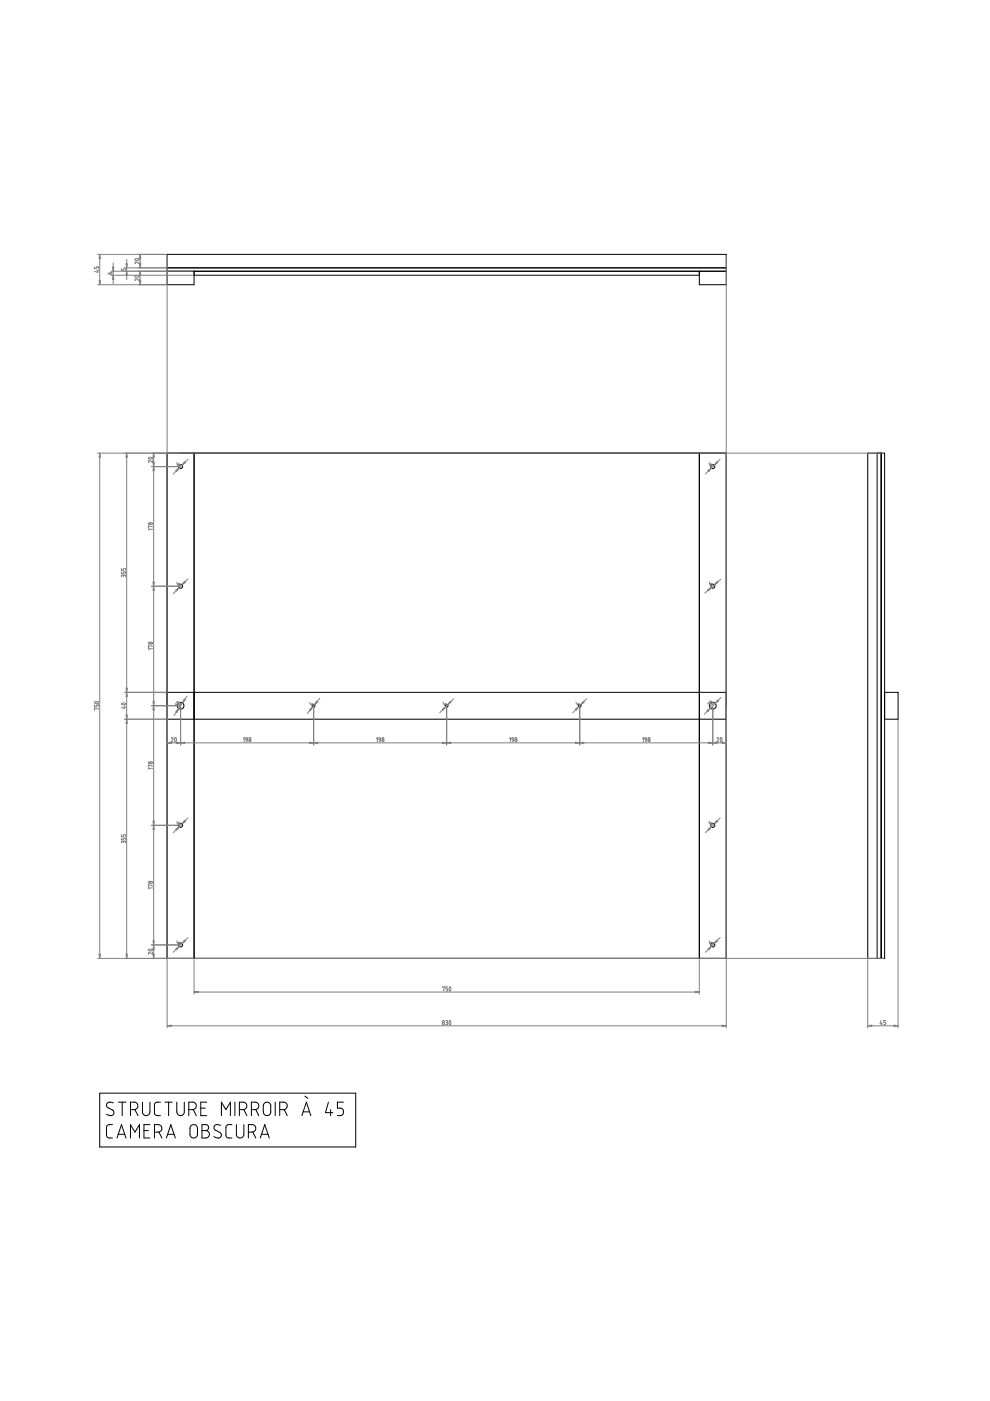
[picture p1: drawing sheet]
<svg xmlns="http://www.w3.org/2000/svg" width="210mm" height="297mm" viewBox="0 0 210 297" stroke-linecap="round" stroke-linejoin="round" font-family="sans-serif">
<g fill="none" stroke="#000" stroke-width=".21">
<path d="M35.4 57.5h118.6M35.4 56.8h118.6M41.1 57.5v2.9h-5.7v-6.5h118.6v6.5h-5.7v-2.9M41.1 58.4h107.2M35.4 96.1h118.6v107.1h-118.6zM41.1 96.1v107.1M148.3 96.1v107.1M184 96.1h3.6v107.1h-3.6zM186 96.1v107.1M186.8 96.1v107.1M35.4 152.5h118.6M35.4 146.8h118.6"/>
<path d="M187.6 146.8h2.8v5.7h-2.8M21.1 231.8h54.3v11.4h-54.3zM23.9 238.4l-.9 .1-.4 .5 .1 2 .4 .3h.8M24 233.8l-1-.1-.3 .3-.1 .4 .2 .4 1.2 .7 .2 .3-.1 .4-.6 .3-.9-.3M25.1 233.7h1.6M25.9 233.7v2.8M27.7 235.3h.8l.5-.2 .3-.6-.2-.5-.5-.3h-.9v2.8M28.6 235.2l.7 1.3M30.2 233.7v2.3l.3 .4 .5 .1 .5-.1 .2-.4 .1-2.3M30.5 239.7h1M31.8 238.4h-1.3v2.9h1.3M34 233.7h-.8l-.5 .5 .1 2 .4 .3h.8"/>
<path d="M35 233.7h1.5M35.8 233.7v2.8M37.5 233.7v2.3l.3 .4 .5 .1 .5-.1 .3-.4v-2.3M40 235.3h.9l.4-.2 .3-.5-.1-.6-.5-.3h-1v2.8M40.4 238.7l.4-.2 .4-.1 .3 .2 .3 .4v1.7l-.4 .5h-.6l-.5-.4v-1.7zM41 235.2l.6 1.3M42.6 234.9h.9M42.8 238.4h.9l.5 .4-.1 .6-.5 .3 .7 .3 .1 .6-.2 .4-.3 .3h-1.1zM42.8 239.7h.8M43.8 233.7h-1.2v2.8h1.2M46.8 238.6l-1-.1-.4 .2v.5l.2 .3 1.2 .7 .1 .4-.1 .4-.3 .3h-.4l-.7-.3M46.9 236.5v-2.8l1 1.6 1-1.6v2.8"/>
<path d="M49.2 238.4l-.9 .1-.4 .4 .1 2.1 .4 .3h.8M49.8 233.7v2.8M50.1 238.4v2.3l.3 .4 .4 .2 .5-.1 .4-.5v-2.3M50.8 235.3h.8l.5-.2 .2-.6-.1-.5-.5-.3h-.9v2.8M51.7 235.2l.6 1.3M53.3 235.3h.8l.5-.2 .3-.5-.2-.6-.4-.3h-1v2.8M54.2 235.2l.7 1.3M56 234l.3-.3h.5l.6 .5v1.7l-.5 .6h-.6l-.4-.5-.1-1.5zM58.4 233.7v2.8M59.3 235.3h.9l.4-.2 .3-.5-.1-.6-.5-.3h-1v2.8M60.3 235.2l.6 1.3M64 236.5l1-2.8 .9 2.8"/>
<path d="M64.3 235.7h1.3M64.6 232.4l.7 .5M69.6 233.7l-.6 2.2h1.6M70.1 235.3v1.2M72.8 233.7h-1.3v1.2l.9 .1 .4 .5-.2 .9-1.1 .1M24.8 241.3l1-2.9 .9 2.9M25.1 240.5h1.3M27.7 241.3v-2.9l.9 1.6 1-1.6v2.9M32.7 240h1l.3-.2 .3-.6-.1-.4-.5-.4h-1v2.9M33.7 240l.6 1.3M35.3 241.3l.9-2.9 1 2.9M35.5 240.5h1.4"/>
<path d="M52.7 240h.9l.4-.2 .2-.4-.1-.6-.5-.4h-.9v2.9M53.6 240l.6 1.3M55.2 241.3l.9-2.9 1 2.9M55.5 240.5h1.3"/>
<circle cx="38.3" cy="98.9" r=".43"/>
<circle cx="151.1" cy="98.9" r=".43"/>
<circle cx="38.3" cy="124.3" r=".43"/>
<circle cx="151.1" cy="124.3" r=".43"/>
<circle cx="38.3" cy="149.6" r=".71"/>
<circle cx="66.5" cy="149.6" r=".29"/>
<circle cx="94.7" cy="149.6" r=".29"/>
<circle cx="122.9" cy="149.6" r=".29"/>
<circle cx="151.1" cy="149.6" r=".71"/>
<circle cx="38.3" cy="175" r=".43"/>
<circle cx="151.1" cy="175" r=".43"/>
<circle cx="38.3" cy="200.3" r=".43"/>
<circle cx="151.1" cy="200.3" r=".43"/>
</g>
<g fill="none" stroke="#808080" stroke-width=".21">
<path d="M20 56.6v.4h.4v-.3a.26 .26 0 0 1 .3-.1 .26 .26 0 0 1 .2 .1v.3M20.5 57.4h.4M20.7 53.9h14.5M20.7 57.3v.4l-.7-.1M21.1 53.9v6.5M22.9 57.8l.4 .3M23.3 57.8a.23 .23 0 0 1 .4 0 .23 .23 0 0 1-.1 .3h-.3zM23.6 57.5h17.3M23.6 58.4h17.3M24 55.7v4.5M25.7 57v.3h.4v-.2a.26 .26 0 0 1 .3-.1 .26 .26 0 0 1 .2 .1v.2M26.4 56.8h8.8"/>
<path d="M26.9 55v4.3M28.6 58.5l.5-.1a.26 .26 0 0 1 .3 0 .26 .26 0 0 1 0 .4 .26 .26 0 0 1-.3 0l-.4-.1zM28.6 54.9l.5-.1a.26 .26 0 0 1 .3 0 .26 .26 0 0 1 0 .4 .26 .26 0 0 1-.3 0l-.4-.1zM29.5 59.1v.4l-.6-.4a.2 .2 0 0 0-.3 .1 .2 .2 0 0 0 .1 .3M29.5 55.5v.4l-.6-.4a.2 .2 0 0 0-.3 .2 .2 .2 0 0 0 .1 .2M29.7 53.9v2.9M29.7 57.5v2.9M35.4 54.2v163.7M154 54.2v163.7M20.7 60.4h14.5M20.7 96.1h166.6M21.1 96.1v107.1"/>
<path d="M26.9 96.1v107.1M31.5 97.1l.4-.1a.25 .25 0 0 1 .4 0 .25 .25 0 0 1 0 .3 .25 .25 0 0 1-.4 0h-.4zM32.1 98.9h6M32.3 97.6v.4l-.6-.3a.2 .2 0 0 0-.2 .1 .2 .2 0 0 0 .1 .2M32.6 96.1v107.1M37.6 98.1v.5M37.8 98.4a.24 .24 0 0 1 .3 .1 .24 .24 0 0 1-.1 .3l-.4-.2zM39.9 97.4l-3.2 3.1M150.4 98.1l.1 .5M150.6 98.4a.24 .24 0 0 1 .4 .1 .24 .24 0 0 1-.2 .3l-.3-.2zM152.7 97.4l-3.1 3.1M32.3 111.7l-.8-.2 .1 .4"/>
<path d="M32.3 112.2h-.8l.2 .2M25.7 121.2v.4h.4v-.2a.26 .26 0 0 1 .3-.2 .26 .26 0 0 1 .2 .2v.2M25.7 120.5v.4h.4v-.2a.26 .26 0 0 1 .3-.2 .26 .26 0 0 1 .2 .2v.2M26.1 122.1l-.2-.2-.2 .4M26.1 122.1a.26 .26 0 0 1 .3-.2 .26 .26 0 0 1 .2 .2v.2M26.1 122.1v.1M32.1 124.3h6M32.3 137.1l-.8-.2 .1 .4M32.3 137.6h-.8l.2 .2M37.6 123.4v.5M37.8 123.8a.24 .24 0 0 1 .3 0 .24 .24 0 0 1-.1 .4l-.4-.3zM39.9 122.7l-3.2 3.2"/>
<path d="M150.5 123.4v.5M150.5 123.9l.2-.2a.24 .24 0 0 1 .3 .1 .24 .24 0 0 1-.1 .3zM152.8 122.8l-3.3 3M20 149.4v.4h.4v-.2a.26 .26 0 0 1 .3-.2 .26 .26 0 0 1 .2 .2v.2M20 148.9l.5-.2a.26 .26 0 0 1 .4 .1 .26 .26 0 0 1 0 .3 .26 .26 0 0 1-.4 0l-.4-.1zM20.9 150.3l-.9-.2 .1 .4M25.8 149.2l.4-.2a.26 .26 0 0 1 .4 .1 .26 .26 0 0 1 0 .3 .26 .26 0 0 1-.4 0l-.4-.1zM26.2 149.9h.4M26.4 152.5h8.8M26.4 146.8h8.8M26.4 149.7v.5l-.7-.2M32.1 149.6h6"/>
<path d="M35.4 157.5h118.6M36.3 156.5a.2 .2 0 0 1 .3-.1 .2 .2 0 0 1 .1 .3l-.4 .6h.4M37.1 156.4h.2l.1 .5a.24 .24 0 0 1 0 .3 .24 .24 0 0 1-.4 0 .24 .24 0 0 1 0-.3zM37.3 149.5l-.1-.3 .8 .5M37.5 148.8l.5 .1a.24 .24 0 0 1 .2 .4 .24 .24 0 0 1-.4-.1zM38.3 149.9v8M39.7 147.6l-2.8 4.1M51.6 156.6l.2-.2v.9M52.1 156.5l.3-.1 .1 .5-.4-.1zM52.5 156.9l-.3 .4M65.6 149l.4 .6 .3-.4M66.1 149.2l.3 .2"/>
<path d="M66.5 149.9v8M67.8 148l-2.6 3.2M79.8 156.6l.2-.2v.9M80.4 156.4h.2l.1 .5-.4-.1zM80.7 156.9l-.3 .4M93.9 148.9l.3 .6 .4-.3M94.3 149.1l.3 .3M94.7 149.9v8M96.2 148.2l-3 2.9M108 156.6l.2-.2v.9M108.5 156.5h.4v.4l-.3-.1zM108.9 156.9l-.3 .4"/>
<path d="M122.1 148.9l.3 .6 .4-.3M122.6 149.1l.2 .3M122.9 149.9v8M124.4 148.2l-2.9 2.9M136.2 156.6l.2-.2v.9M136.8 156.5l.3-.1v.5l-.3-.1zM137.1 156.9l-.3 .4M150.2 149.3v-.3l.6 .6M150.5 148.7l.5 .2a.26 .26 0 0 1 .2 .2 .26 .26 0 0 1-.2 .3 .26 .26 0 0 1-.3-.3zM151.1 149.9v8M152 156.5a.2 .2 0 0 1 .3-.1 .2 .2 0 0 1 .1 .3l-.4 .6h.4M152.8 156.4h.2l.1 .5a.24 .24 0 0 1 0 .3 .24 .24 0 0 1-.4 0 .24 .24 0 0 1 0-.3z"/>
<path d="M152.9 147.9l-3.5 3.5M190.4 152.7v65.2M25.7 177.7v.4h.4v-.3a.26 .26 0 0 1 .3-.2 .26 .26 0 0 1 .2 .2v.3M25.7 177v.4h.4v-.3a.26 .26 0 0 1 .3-.2 .26 .26 0 0 1 .2 .2v.3M26.1 178.5l-.2-.1-.2 .3M26.1 178.5a.26 .26 0 0 1 .3-.2 .26 .26 0 0 1 .2 .2v.2M26.1 178.5v.1M32.1 175h6M32.3 162.4l-.8-.2 .1 .4M32.3 162.9h-.8l.2 .2M37.6 174.1v.5M37.8 174.5h.2l.1 .3h-.3l-.2-.2z"/>
<path d="M39.9 173.4l-3.2 3.2M150.4 174.1l.1 .5M150.6 174.5a.24 .24 0 0 1 .3 0 .24 .24 0 0 1 0 .4l-.4-.3zM152.7 173.4l-3.1 3.2M32.3 188.3h-.8l.2 .2M32.3 187.8l-.8-.2 .1 .4M37.6 199.5v.5M37.8 199.8a.23 .23 0 0 1 .3 .1 .23 .23 0 0 1-.1 .3l-.4-.2zM39.9 198.8l-3.2 3.1M150.4 199.5l.1 .5M150.6 199.8a.23 .23 0 0 1 .3 0 .23 .23 0 0 1 .1 .3 .23 .23 0 0 1-.3 .1l-.2-.2zM152.7 198.8l-3.1 3.1"/>
<path d="M20.7 203.2h166.6M31.5 201.4l.5-.2a.24 .24 0 0 1 .3 .1 .24 .24 0 0 1-.1 .3 .24 .24 0 0 1-.3 0l-.4-.1zM32.1 200.3h6M32.3 201.9v.4l-.6-.3a.2 .2 0 0 0-.2 0 .2 .2 0 0 0 .1 .3M35.4 217.5h118.6M41.1 210.3h107.2M41.1 203.4v7.4M93.8 209.3l.4-.1-.2 .9M94.5 216.4l.4 .1-.2 .3M94.6 216.8h.1M94.7 216.8a.25 .25 0 0 1 .2 .2 .25 .25 0 0 1-.2 .3h-.2M94.9 209.2h-.4v.4h.2a.26 .26 0 0 1 .2 .3 .26 .26 0 0 1-.2 .2h-.2"/>
<path d="M95.3 216.4h.2l.1 .5a.26 .26 0 0 1 0 .3 .26 .26 0 0 1-.4 0 .26 .26 0 0 1 0-.4zM95.3 209.3h.2l.1 .4a.26 .26 0 0 1 0 .4 .26 .26 0 0 1-.4-.1 .26 .26 0 0 1 0-.3zM148.3 203.4v7.4M184 217.5h6.4M184 203.4v14.5M186.8 216.4l-.2 .7h.5M186.9 216.9v.4M187.8 216.4h-.4v.4l.4 .1-.1 .3-.3 .1"/>
<circle cx="31.7" cy="111" r=".2"/>
<circle cx="32.1" cy="111" r=".23"/>
<circle cx="31.7" cy="136.4" r=".2"/>
<circle cx="32.1" cy="136.4" r=".23"/>
<circle cx="53" cy="157" r=".24"/>
<circle cx="53" cy="156.6" r=".2"/>
<circle cx="81.2" cy="157" r=".24"/>
<circle cx="81.2" cy="156.6" r=".2"/>
<circle cx="109.4" cy="157" r=".23"/>
<circle cx="109.4" cy="156.6" r=".2"/>
<circle cx="137.6" cy="157" r=".23"/>
<circle cx="137.6" cy="156.6" r=".21"/>
<circle cx="31.7" cy="161.7" r=".2"/>
<circle cx="32.1" cy="161.7" r=".23"/>
<circle cx="31.7" cy="187.1" r=".2"/>
<circle cx="32.1" cy="187.1" r=".23"/>
<circle cx="94" cy="217" r=".23"/>
<circle cx="94" cy="216.6" r=".21"/>
</g>
<g fill="#808080" stroke="#808080" stroke-width=".21">
<path d="M35.4 217.5l.9-.2v.3z"/>
<path d="M153.1 217.3l.9 .2-.9 .1z"/>
<path d="M21.1 96.1l.2 .9h-.3z"/>
<path d="M21 202.3h.3l-.2 .9z"/>
<path d="M32.4 202.3h.3l-.1 .9z"/>
<path d="M32.6 200.3l.1 .9h-.3z"/>
<path d="M32.4 199.5h.3l-.1 .8z"/>
<path d="M32.6 175l.1 .9h-.3z"/>
<path d="M32.4 174.1h.3l-.1 .9z"/>
<path d="M32.6 149.6l.1 .9h-.3z"/>
<path d="M32.4 148.7h.3l-.1 .9z"/>
<path d="M32.6 124.3l.1 .9h-.3z"/>
<path d="M32.4 123.4h.3l-.1 .9z"/>
<path d="M32.6 98.9l.1 .9h-.3z"/>
<path d="M32.4 98h.3l-.1 .9z"/>
<path d="M32.6 96.1l.1 .9h-.3z"/>
<path d="M29.6 59.5h.3l-.2 .9z"/>
<path d="M29.7 57.5l.2 .9h-.3z"/>
<path d="M29.6 55.9h.3l-.2 .9z"/>
<path d="M29.7 53.9l.2 .9h-.3z"/>
<path d="M24 58.4l.2 .9h-.3z"/>
<path d="M23.9 56.6h.3l-.2 .9z"/>
<path d="M26.9 57.5l.1 .9h-.3z"/>
<path d="M26.7 55.9h.3l-.1 .9z"/>
<path d="M35.4 157.5l.9-.1v.2z"/>
<path d="M37.4 157.4l.9 .1-.9 .1z"/>
<path d="M38.3 157.5l.9-.1v.2z"/>
<path d="M65.6 157.4l.9 .1-.9 .1z"/>
<path d="M66.5 157.5l.9-.1v.2z"/>
<path d="M93.8 157.4l.9 .1-.9 .1z"/>
<path d="M94.7 157.5l.9-.1v.2z"/>
<path d="M122 157.4l.9 .1-.9 .1z"/>
<path d="M122.9 157.5l.9-.1v.2z"/>
<path d="M150.2 157.4l.9 .1-.9 .1z"/>
<path d="M151.1 157.5l.9-.1v.2z"/>
<path d="M153.1 157.4l.9 .1-.9 .1z"/>
<path d="M184 217.5l.9-.2v.3z"/>
<path d="M189.5 217.3l.9 .2-.9 .1z"/>
<path d="M21.1 53.9l.2 .9h-.3z"/>
<path d="M21 59.5h.3l-.2 .9z"/>
<path d="M26.7 202.3h.3l-.1 .9z"/>
<path d="M26.9 152.5l.1 .9h-.3z"/>
<path d="M26.7 151.6h.3l-.1 .9z"/>
<path d="M26.9 146.8l.1 .9h-.3z"/>
<path d="M26.7 145.9h.3l-.1 .9z"/>
<path d="M26.9 96.1l.1 .9h-.3z"/>
<path d="M147.4 210.2l.9 .1-.9 .2z"/>
<path d="M41.1 210.3l.9-.1v.3z"/>
<path d="M37.3 99.8l.7-.6-.5 .8z"/>
<path d="M39.1 97.9l.2 .2-.7 .5z"/>
<path d="M37.3 125.1l.7-.5-.5 .7z"/>
<path d="M39.1 123.3l.2 .2-.7 .5z"/>
<path d="M37.9 150.2l-.4 .9-.2-.2z"/>
<path d="M39.1 148.2l.2 .2-.6 .6z"/>
<path d="M37.3 175.8l.7-.5-.5 .7z"/>
<path d="M39.1 173.9l.2 .3-.7 .5z"/>
<path d="M37.3 201.2l.7-.6-.5 .8z"/>
<path d="M39.1 199.3l.2 .2-.7 .5z"/>
<path d="M65.6 150.5l.7-.6-.5 .7z"/>
<path d="M67.1 148.6l.3 .2-.7 .6z"/>
<path d="M93.8 150.4l.7-.6-.5 .8z"/>
<path d="M95.4 148.7l.3 .2-.8 .5z"/>
<path d="M122 150.4l.7-.6-.5 .8z"/>
<path d="M123.7 148.7l.2 .2-.8 .5z"/>
<path d="M149.9 150.7l.7-.6-.5 .8z"/>
<path d="M152.2 148.4l.2 .2-.8 .5z"/>
<path d="M150 125.1l.8-.5-.6 .7z"/>
<path d="M152 123.3l.2 .2-.8 .5z"/>
<path d="M150.1 99.8l.7-.6-.5 .8z"/>
<path d="M152 97.9l.2 .2-.8 .5z"/>
<path d="M150.1 175.8l.7-.5-.5 .7z"/>
<path d="M152 173.9l.2 .3-.8 .5z"/>
<path d="M150.1 201.2l.7-.6-.5 .8z"/>
<path d="M152 199.3l.2 .2-.8 .5z"/>
</g>
</svg>
